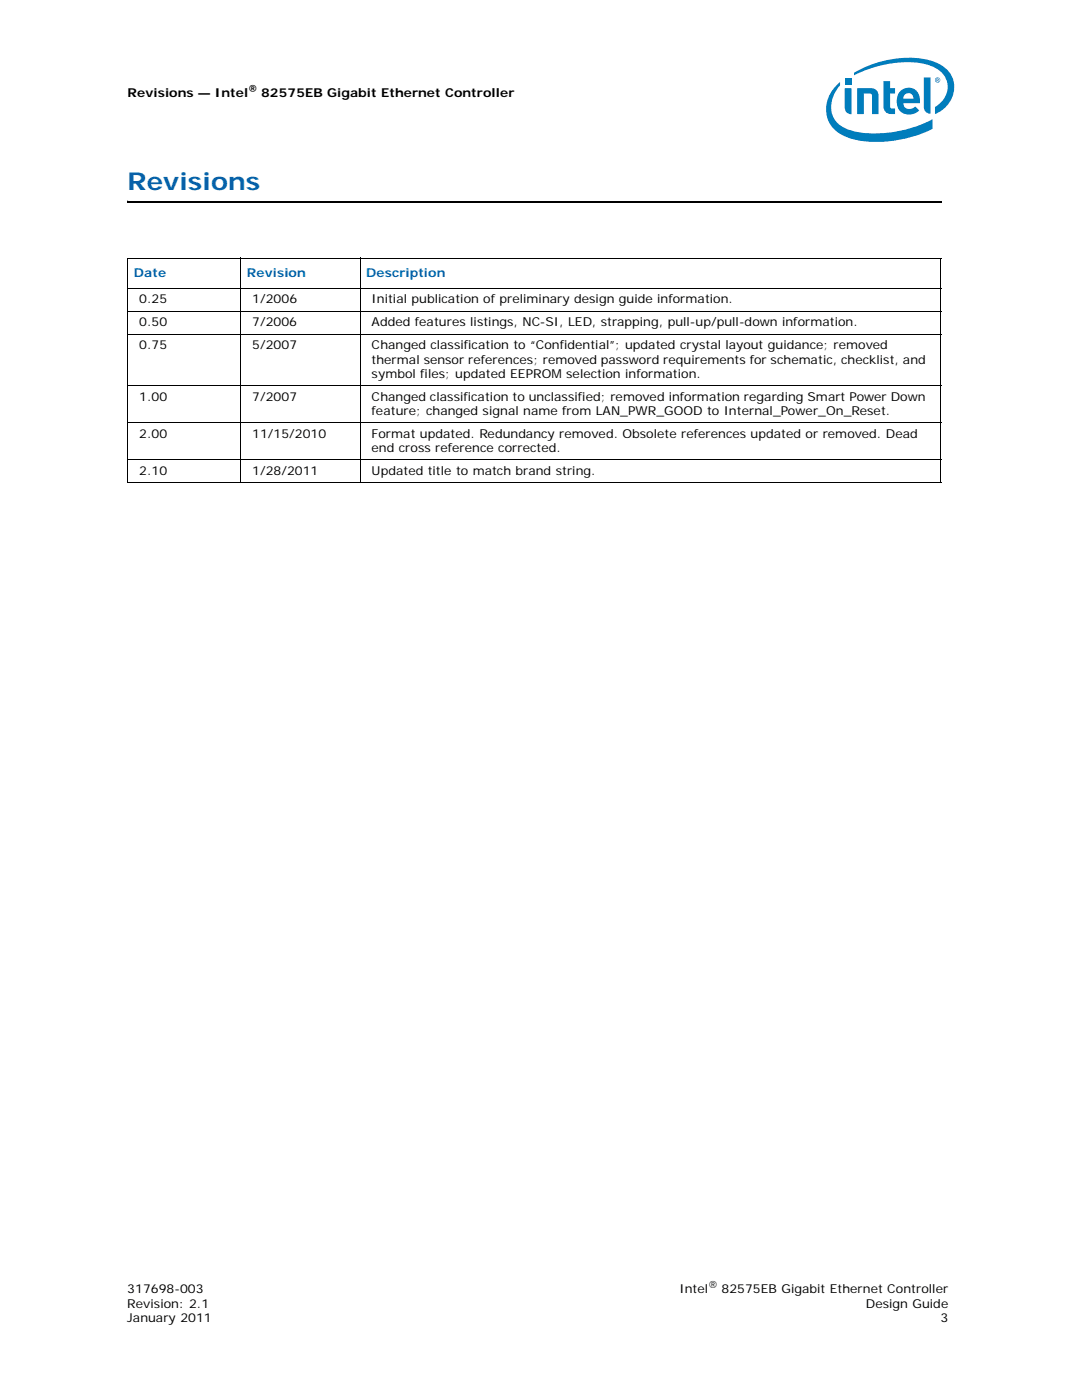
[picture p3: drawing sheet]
<svg xmlns="http://www.w3.org/2000/svg" width="216mm" height="279mm" viewBox="0 0 216 279" stroke-linecap="round" stroke-linejoin="round" font-family="sans-serif">
<defs><g id="words">
<text font-size="4.9" fill="#0860a8" x="25.5" y="37.9">Revisions</text>
<g font-size="2.5">
<text x="25.5" y="19.3">Revisions — Intel</text>
<text x="52.1" y="19.3">82575EB Gigabit Ethernet Controller</text>
<text x="27.8" y="65.2">0.50</text>
<text x="27.8" y="60.6">0.25</text>
<text x="50.3" y="65.2">7/2006</text>
<text x="50.3" y="60.6">1/2006</text>
<text x="74.2" y="65.2">Added features listings, NC-SI, LED, strapping, pull-up/pull-down information.</text>
<text x="74.2" y="60.6">Initial publication of preliminary design guide information.</text>
<text x="27.8" y="69.7">0.75</text>
<text x="50.3" y="69.7">5/2007</text>
<text x="74.2" y="69.7">Changed classification to “Confidential”; updated crystal layout guidance; removed</text>
<text x="74.1" y="72.6">thermal sensor references; removed password requirements for schematic, checklist, and</text>
<text x="74.1" y="75.4">symbol files; updated EEPROM selection information.</text>
<text x="27.8" y="80">1.00</text>
<text x="50.3" y="80">7/2007</text>
<text x="74.1" y="82.8">feature; changed signal name from LAN_PWR_GOOD to Internal_Power_On_Reset.</text>
<text x="74.2" y="80">Changed classification to unclassified; removed information regarding Smart Power Down</text>
<text x="27.8" y="87.4">2.00</text>
<text x="50.3" y="87.4">11/15/2010</text>
<text x="74.2" y="87.4">Format updated. Redundancy removed. Obsolete references updated or removed. Dead</text>
<text x="27.8" y="94.8">2.10</text>
<text x="50.3" y="94.8">1/28/2011</text>
<text x="74.1" y="90.2">end cross reference corrected.</text>
<text x="74.2" y="94.8">Updated title to match brand string.</text>
<text x="25.4" y="260.9">Revision: 2.1</text>
<text x="25.4" y="263.8">January 2011</text>
<text x="25.4" y="258.1">317698-003</text>
<text x="135.6" y="258.1">Intel</text>
<text x="144" y="258.1">82575EB Gigabit Ethernet Controller</text>
<text x="172.8" y="260.9">Design Guide</text>
<text x="187.7" y="263.8">3</text>
</g>
<g font-size="2.5" fill="#0860a8">
<text x="26.7" y="55.3">Date</text>
<text x="49.3" y="55.3">Revision</text>
<text x="73.1" y="55.3">Description</text>
</g>
<g font-size="2">
<text x="49.6" y="18.3">®</text>
<text x="141.3" y="257.1">®</text>
</g>
</g></defs>
<g fill="#007dbc">
<path d="M184.3 15.4h1.4v7.3a1.3 1.3 0 0 1-1.4-1.4z"/>
<path d="M168.6 17.6h1.3v5.2a1.3 1.3 0 0 1-1.3-1.4z"/>
<path d="M168.6 15.6h1.3v1.3h-1.3z"/>
<path d="M176.3 16.2h1.3v1.4h1v1.1h-1l.1 2.8 .1 .1 .8 .1v1.1a1.81 1.81 0 0 1-2.2-1.1z"/>
<path d="M171.1 17.6h2.7a1.44 1.44 0 0 1 1.5 1.5v3.7h-1.3v-3.7l-.2-.4h-.3h-1.1v4.1h-1.3z"/>
<path d="M167 17a6.2 6.2 0 0 0-1.9 6.3 6.2 6.2 0 0 0 4.9 4.4 24.4 24.4 0 0 0 16.1-2v-1.9a23.8 23.8 0 0 1-16.3 2.3 5 5 0 0 1-3-8l.8-1.1v-.7zM170.4 14.5v.5a22.9 22.9 0 0 1 13.8-2.3 5.4 5.4 0 0 1 4.8 4 4.7 4.7 0 0 1-2.4 4.7v1.4a5.6 5.6 0 0 0 2.8-8.4 9.3 9.3 0 0 0-6.8-2.8 21.8 21.8 0 0 0-12.2 2.9z"/>
<path d="M179.8 18a2.29 2.29 0 0 1 2.6-.2 2.29 2.29 0 0 1 1.2 2.3v.5h-3.4a1.3 1.3 0 0 0 1 1.2 1.3 1.3 0 0 0 1.4-.5l.8 .7a2.61 2.61 0 0 1-3.2 .5 2.61 2.61 0 0 1-1.2-3l.2-.6zM180.5 18.9l-.3 .8h2.1a1 1 0 0 0-.6-1 1 1 0 0 0-1.2 .2z"/>
<path d="M186.6 16a.53 .53 0 0 1 1 0 .53 .53 0 0 1-1 0zM186.7 16a.44 .44 0 0 0 .8 0 .44 .44 0 0 0-.8 0zM186.9 15.7h.4v.6l-.2-.3-.2 .3zM187 15.8v.1h.2v-.1z"/>
</g>
<path d="M25.5 40v.4z" fill="#000"/>
<path d="M25.5 40.2h162.4" fill="none" stroke="#000" stroke-width=".36"/>
<path d="M25.4 51.5h162.4M25.4 57.5h162.4M25.5 51.6v44.6M48 51.4v45M71.9 51.4v45M187.7 51.6v44.6M25.4 62.1h162.4M25.4 66.7h162.4M25.4 76.9h162.4M25.4 84.3h162.4M25.4 91.7h162.4M25.4 96.3h162.4" fill="none" stroke="#000" stroke-width=".2"/>
<use href="#words"/>
</svg>
